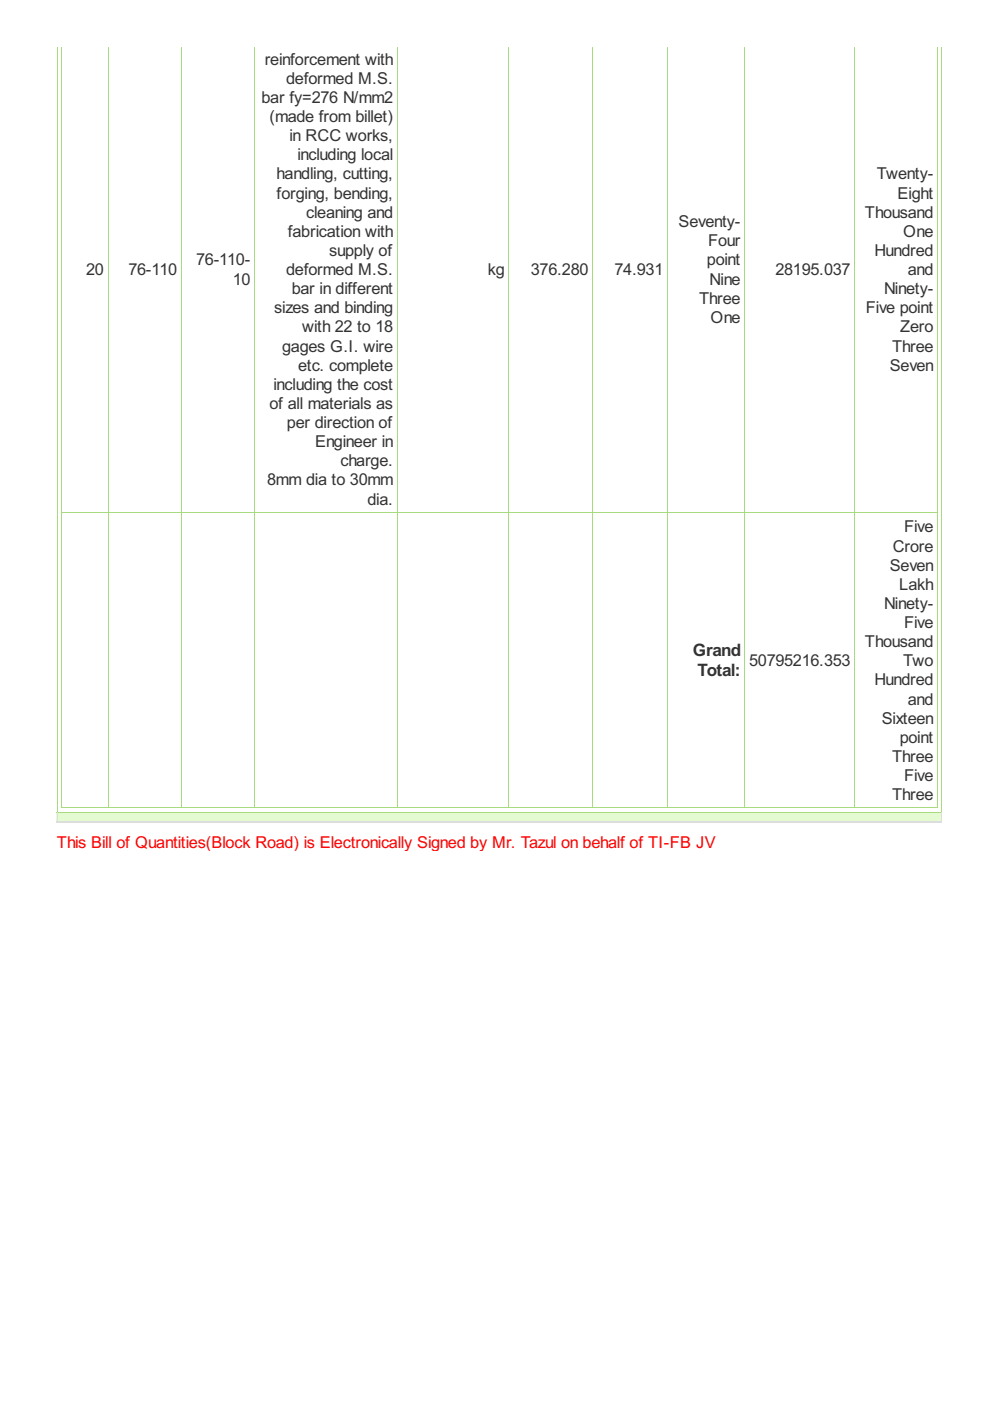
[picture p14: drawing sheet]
<svg xmlns="http://www.w3.org/2000/svg" width="210mm" height="297mm" viewBox="0 0 210 297" stroke-linecap="round" stroke-linejoin="round" font-family="sans-serif">
<defs><g id="words">
<g font-size="4.1" fill="#333">
<text x="146.9" y="139.1">Grand</text>
<text x="147.9" y="143.3">Total:</text>
</g>
<g font-size="3.9" fill="#333">
<text x="56.1" y="13.7">reinforcement with</text>
<text x="60.7" y="17.8">deformed M.S.</text>
<text x="55.4" y="21.8">bar fy=276 N/mm2</text>
<text x="57.1" y="25.9">(made from billet)</text>
<text x="61.4" y="29.9">in RCC works,</text>
<text x="63" y="34">including local</text>
<text x="58.7" y="38">handling, cutting,</text>
<text x="185.9" y="38">Twenty-</text>
<text x="58.7" y="42.1">forging, bending,</text>
<text x="64.9" y="46.1">cleaning and</text>
<text x="183.4" y="46.1">Thousand</text>
<text x="190.3" y="42.1">Eight</text>
<text x="61" y="50.2">fabrication with</text>
<text x="143.9" y="48.2">Seventy-</text>
<text x="150.1" y="52.2">Four</text>
<text x="191.5" y="50.2">One</text>
<text x="18.3" y="58.3">20</text>
<text x="27.2" y="58.3">76-110</text>
<text x="41.6" y="56.3">76-110-</text>
<text x="60.7" y="58.3">deformed M.S.</text>
<text x="69.8" y="54.3">supply of</text>
<text x="103.4" y="58.3">kg</text>
<text x="112.5" y="58.3">376.280</text>
<text x="130.3" y="58.3">74.931</text>
<text x="149.9" y="56.3">point</text>
<text x="164.4" y="58.3">28195.037</text>
<text x="185.4" y="54.3">Hundred</text>
<text x="192.5" y="58.3">and</text>
<text x="49.4" y="60.3">10</text>
<text x="61.9" y="62.4">bar in different</text>
<text x="148.3" y="64.4">Three</text>
<text x="150.5" y="60.3">Nine</text>
<text x="187.5" y="62.4">Ninety-</text>
<text x="58.1" y="66.4">sizes and binding</text>
<text x="64.1" y="70.5">with 22 to 18</text>
<text x="150.6" y="68.4">One</text>
<text x="183.6" y="66.4">Five point</text>
<text x="190.8" y="70.5">Zero</text>
<text x="59.8" y="74.5">gages G.I. wire</text>
<text x="189.1" y="74.5">Three</text>
<text x="58" y="82.6">including the cost</text>
<text x="63.2" y="78.6">etc. complete</text>
<text x="188.6" y="78.6">Seven</text>
<text x="57.1" y="86.7">of all materials as</text>
<text x="60.8" y="90.8">per direction of</text>
<text x="66.8" y="94.8">Engineer in</text>
<text x="72.2" y="98.9">charge.</text>
<text x="56.6" y="102.9">8mm dia to 30mm</text>
<text x="77.9" y="107">dia.</text>
<text x="191.7" y="112.9">Five</text>
<text x="189.3" y="116.9">Crore</text>
<text x="188.6" y="121">Seven</text>
<text x="190.7" y="125">Lakh</text>
<text x="187.5" y="129.1">Ninety-</text>
<text x="183.4" y="137.2">Thousand</text>
<text x="191.7" y="133.2">Five</text>
<text x="158.8" y="141.3">50795216.353</text>
<text x="191.5" y="141.3">Two</text>
<text x="185.4" y="145.3">Hundred</text>
<text x="192.5" y="149.4">and</text>
<text x="186.9" y="153.4">Sixteen</text>
<text x="189.1" y="161.5">Three</text>
<text x="190.8" y="157.5">point</text>
<text x="191.7" y="165.6">Five</text>
<text x="189.1" y="169.7">Three</text>
</g>
<text font-size="3.9" fill="#f00" x="12.1" y="179.8">This Bill of Quantities(Block Road) is Electronically Signed by Mr. Tazul on behalf of TI-FB JV</text>
</g></defs>
<g fill="none" stroke="#a8da7f" stroke-width=".21">
<path d="M13.1 9.9v161.4M22.9 9.9v161.4M38.5 9.9v161.4M54 9.9v161.4M84.2 9.9v161.4M107.9 9.9v161.4M125.6 9.9v161.4M141.5 9.9v161.4M157.9 9.9v161.4M181.2 9.9v161.4M198.8 9.9v161.4M13 108.6h185.9"/>
<path d="M13 171.3h185.9"/>
</g>
<path d="M12 172.2h187.6v2h-187.6z" fill="#e4fad0"/>
<path d="M12.1 9.9v162.5M199.6 9.9v162.5M12 172.3h187.7" fill="none" stroke="#a8da7f" stroke-width=".21"/>
<path d="M12.1 172.2v2.2M199.6 172.2v2.2" fill="none" stroke="#ddd" stroke-width=".21"/>
<path d="M12 174.2h187.7" fill="none" stroke="#ddd" stroke-width=".34"/>
<use href="#words"/>
</svg>
